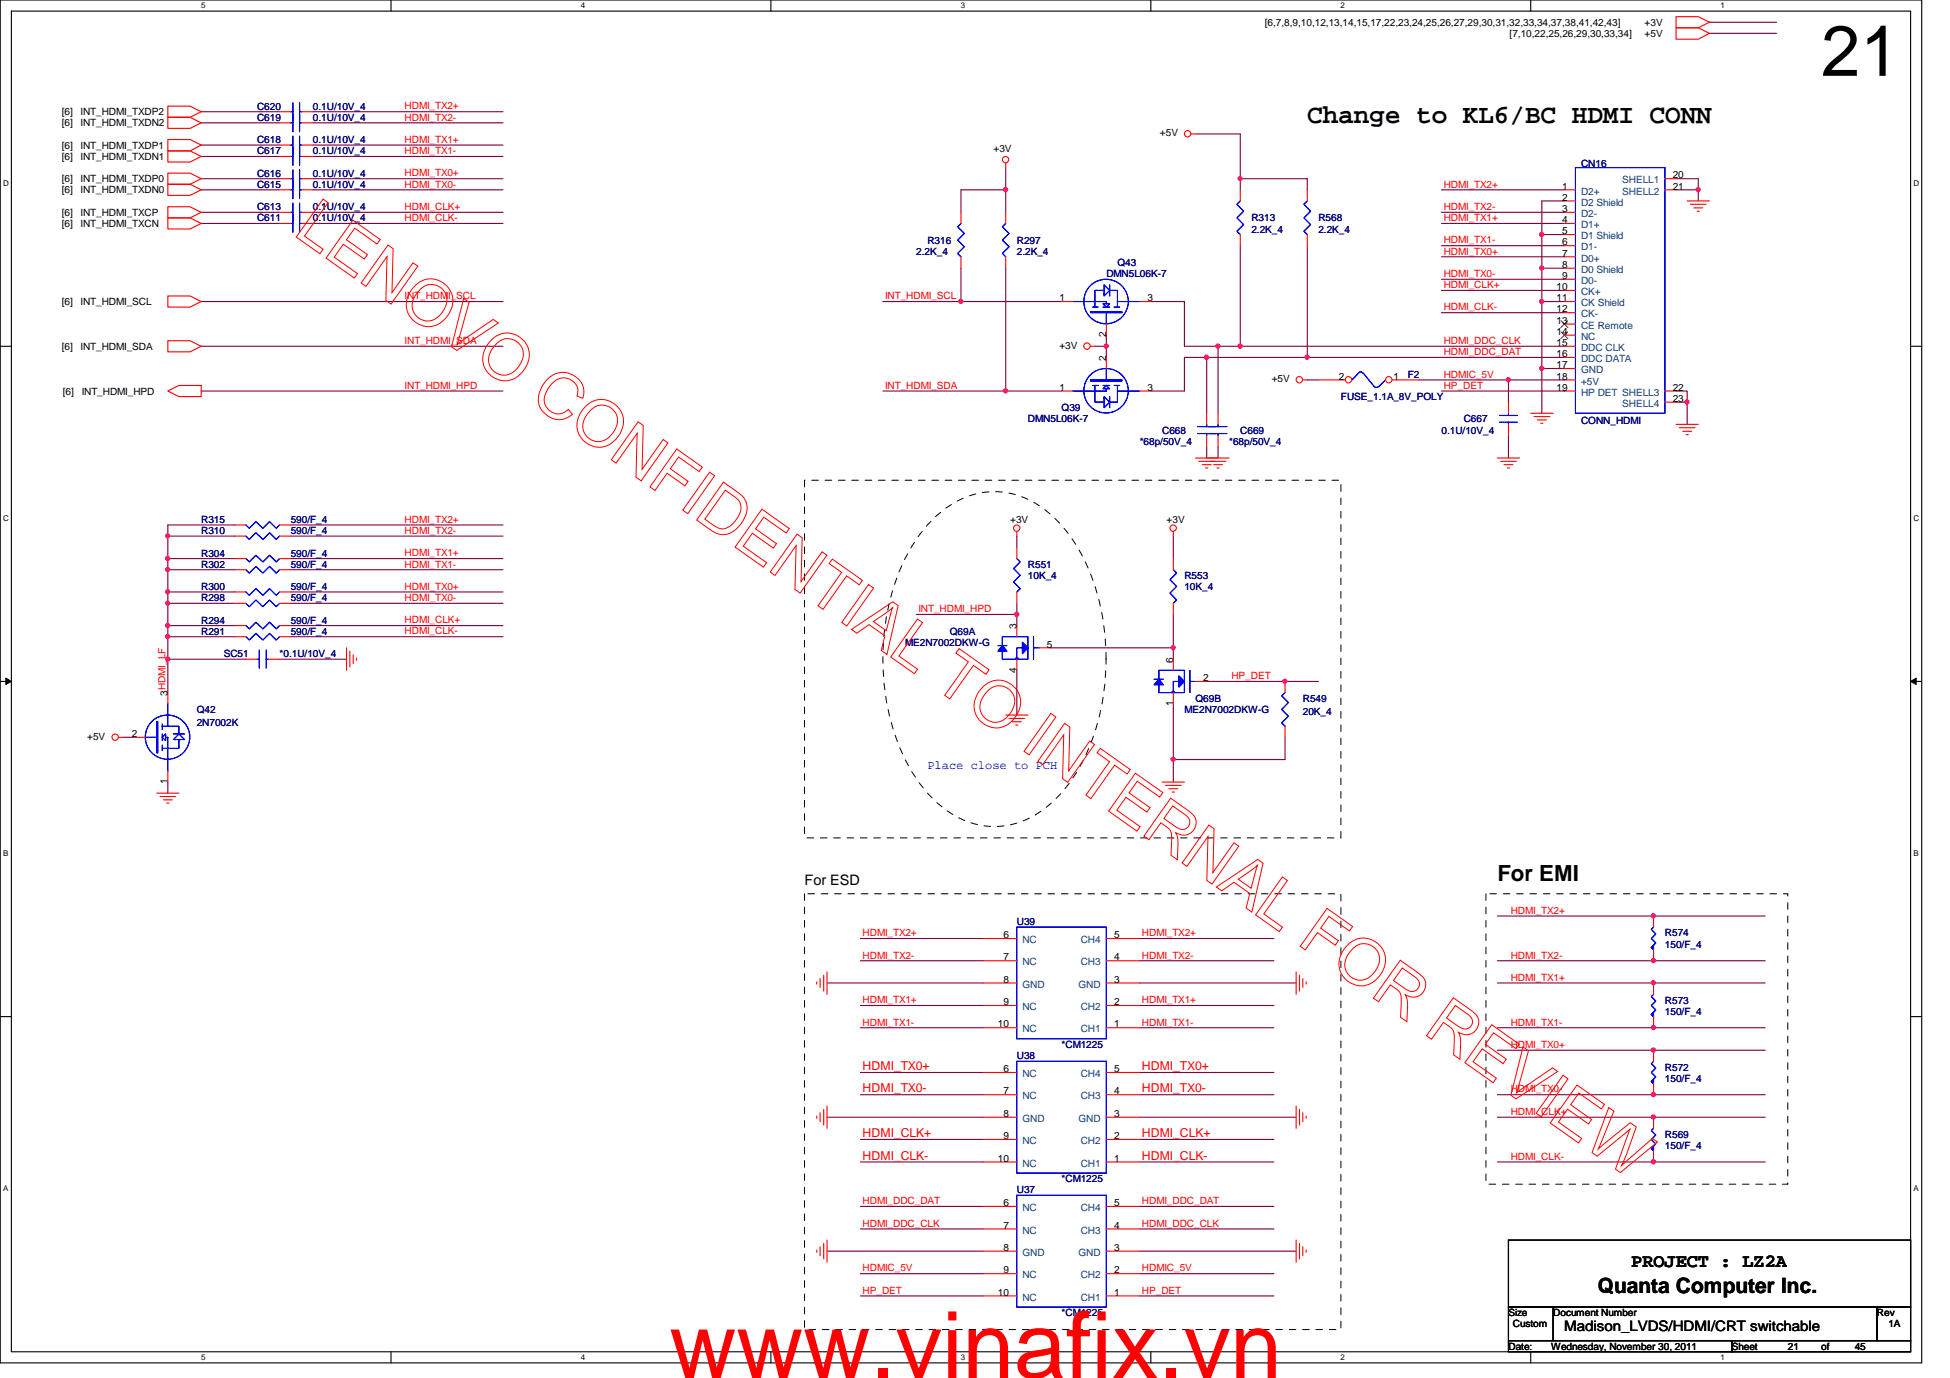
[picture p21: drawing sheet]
<svg xmlns="http://www.w3.org/2000/svg" width="297mm" height="210mm" viewBox="0 0 297 210" stroke-linecap="round" stroke-linejoin="round" font-family="sans-serif">
<defs><g id="words">
<text font-size="14.1" fill="#f00" x="102" y="209.9">www.vinafix.vn</text>
<text font-size="10.9" x="277.4" y="11.6">21</text>
<text font-size="4.1" x="199.1" y="18.8">Change to KL6/BC HDMI CONN</text>
<text font-size="3.4" x="228.1" y="134.2">For EMI</text>
<text font-size="3.2" x="243.4" y="197">Quanta Computer Inc.</text>
<text font-size="2.9" x="248.5" y="193">PROJECT : LZ2A</text>
<g font-size="2.2">
<text x="122.6" y="134.7">For ESD</text>
<text x="238.3" y="202.8">Madison_LVDS/HDMI/CRT switchable</text>
</g>
<text font-size="1.9" fill="#00f" x="141.3" y="117.2">Place close to PCH</text>
<g font-size="1.9" fill="#f00">
<text x="131.4" y="163">HDMI_TX0+</text>
<text x="131.4" y="166.4">HDMI_TX0-</text>
<text x="173.9" y="166.4">HDMI_TX0-</text>
<text x="173.9" y="163">HDMI_TX0+</text>
<text x="131.4" y="173.2">HDMI_CLK+</text>
<text x="173.9" y="173.2">HDMI_CLK+</text>
<text x="131.4" y="176.7">HDMI_CLK-</text>
<text x="173.9" y="176.7">HDMI_CLK-</text>
</g>
<g font-size="1.5">
<text x="192.7" y="3.9">[6,7,8,9,10,12,13,14,15,17,22,23,24,25,26,27,29,30,31,32,33,34,37,38,41,42,43]</text>
<text x="230" y="5.6">[7,10,22,25,26,29,30,33,34]</text>
<text x="250.5" y="3.9">+3V</text>
<text x="250.5" y="5.6">+5V</text>
<text x="9.4" y="17.6">[6]</text>
<text x="12.3" y="17.6">INT_HDMI_TXDP2</text>
<text x="9.4" y="19.3">[6]</text>
<text x="9.4" y="22.6">[6]</text>
<text x="12.3" y="19.3">INT_HDMI_TXDN2</text>
<text x="12.3" y="22.6">INT_HDMI_TXDP1</text>
<text x="151.3" y="23.2">+3V</text>
<text x="176.7" y="20.8">+5V</text>
<text x="9.4" y="24.4">[6]</text>
<text x="9.4" y="27.8">[6]</text>
<text x="9.4" y="29.5">[6]</text>
<text x="12.3" y="24.4">INT_HDMI_TXDN1</text>
<text x="12.3" y="27.8">INT_HDMI_TXDP0</text>
<text x="12.3" y="29.5">INT_HDMI_TXDN0</text>
<text x="238" y="28.9">1</text>
<text x="254.8" y="27.2">20</text>
<text x="254.8" y="28.9">21</text>
<text x="9.4" y="32.9">[6]</text>
<text x="9.4" y="34.6">[6]</text>
<text x="12.3" y="32.9">INT_HDMI_TXCP</text>
<text x="12.3" y="34.6">INT_HDMI_TXCN</text>
<text x="238" y="32.3">3</text>
<text x="238" y="35.7">5</text>
<text x="238" y="30.6">2</text>
<text x="238" y="34">4</text>
<text x="238" y="39.1">7</text>
<text x="238" y="37.4">6</text>
<text x="238" y="40.8">8</text>
<text x="9.4" y="46.5">[6]</text>
<text x="12.3" y="46.5">INT_HDMI_SCL</text>
<text x="161.4" y="45.9">1</text>
<text x="174.8" y="45.9">3</text>
<text x="237.1" y="45.9">11</text>
<text x="237.1" y="44.2">10</text>
<text x="237.1" y="47.6">12</text>
<text x="238" y="42.5">9</text>
<text x="9.4" y="53.3">[6]</text>
<text x="12.3" y="53.3">INT_HDMI_SDA</text>
<text x="161.4" y="53.1">+3V</text>
<text x="168.5" y="51.4" transform="rotate(-90 168.5 51.4)">2</text>
<text x="237.1" y="49.3">13</text>
<text x="237.1" y="52.7">15</text>
<text x="237.1" y="51">14</text>
<text x="161.4" y="59.5">1</text>
<text x="168.5" y="54.9" transform="rotate(-90 168.5 54.9)">2</text>
<text x="174.8" y="59.5">3</text>
<text x="193.7" y="58.2">+5V</text>
<text x="203.9" y="57.8">2</text>
<text x="212.3" y="57.8">1</text>
<text x="237.1" y="56.1">17</text>
<text x="237.1" y="59.5">19</text>
<text x="237.1" y="54.4">16</text>
<text x="237.1" y="57.8">18</text>
<text x="254.8" y="59.5">22</text>
<text x="9.6" y="60.1">[6]</text>
<text x="12.4" y="60.1">INT_HDMI_HPD</text>
<text x="254.8" y="61.2">23</text>
<text x="153.9" y="79.7">+3V</text>
<text x="177.7" y="79.7">+3V</text>
<text x="154.9" y="95.8" transform="rotate(-90 154.9 95.8)">3</text>
<text x="159.5" y="98.6">5</text>
<text x="178.7" y="100.9" transform="rotate(-90 178.7 100.9)">6</text>
<text x="25.5" y="106" transform="rotate(-90 25.5 106)">3HDMI_LF</text>
<text x="154.9" y="102.4" transform="rotate(-90 154.9 102.4)">4</text>
<text x="178.7" y="107.5" transform="rotate(-90 178.7 107.5)">1</text>
<text x="183.3" y="103.8">2</text>
<text x="13.3" y="112.7">+5V</text>
<text x="20.1" y="112.3">2</text>
<text x="25.5" y="119.5" transform="rotate(-90 25.5 119.5)">1</text>
<text x="152.9" y="142.9">6</text>
<text x="169.7" y="142.9">5</text>
<text x="152.9" y="146.3">7</text>
<text x="152.9" y="149.7">8</text>
<text x="169.7" y="146.3">4</text>
<text x="169.7" y="149.7">3</text>
<text x="152.9" y="153.1">9</text>
<text x="169.7" y="153.1">2</text>
<text x="152" y="156.5">10</text>
<text x="169.7" y="156.5">1</text>
<text x="152.9" y="163.3">6</text>
<text x="152.9" y="166.7">7</text>
<text x="169.7" y="163.3">5</text>
<text x="169.7" y="166.7">4</text>
<text x="152.9" y="170.1">8</text>
<text x="152.9" y="173.5">9</text>
<text x="169.7" y="173.5">2</text>
<text x="169.7" y="170.1">3</text>
<text x="152" y="177">10</text>
<text x="169.7" y="177">1</text>
<text x="152.9" y="183.7">6</text>
<text x="169.7" y="183.7">5</text>
<text x="152.9" y="187.2">7</text>
<text x="152.9" y="190.5">8</text>
<text x="169.7" y="187.2">4</text>
<text x="169.7" y="190.5">3</text>
<text x="152" y="197.4">10</text>
<text x="152.9" y="194">9</text>
<text x="169.7" y="197.4">1</text>
<text x="169.7" y="194">2</text>
<text x="229.8" y="200.5">Size</text>
<text x="230.5" y="202.2">Custom</text>
<text x="236.6" y="200.5">Document Number</text>
<text x="285.9" y="200.5">Rev</text>
<text x="287.7" y="202.2">1A</text>
<text x="229.8" y="205.6">Date:</text>
<text x="236.3" y="205.6">Wednesday, November 30, 2011</text>
<text x="263.8" y="205.6">Sheet</text>
<text x="272.3" y="205.6">21</text>
<text x="277.4" y="205.6">of</text>
<text x="282.5" y="205.6">45</text>
</g>
<g font-size="1.5" fill="#000080">
<text x="39.2" y="16.7">C620</text>
<text x="47.7" y="16.7">0.1U/10V_4</text>
<text x="39.2" y="21.8">C618</text>
<text x="39.2" y="18.4">C619</text>
<text x="39.2" y="23.5">C617</text>
<text x="47.7" y="21.8">0.1U/10V_4</text>
<text x="47.7" y="18.4">0.1U/10V_4</text>
<text x="47.7" y="23.5">0.1U/10V_4</text>
<text x="39.2" y="26.9">C616</text>
<text x="39.2" y="28.6">C615</text>
<text x="47.7" y="26.9">0.1U/10V_4</text>
<text x="47.7" y="28.6">0.1U/10V_4</text>
<text x="240.8" y="25.4">CN16</text>
<text x="39.2" y="33.7">C611</text>
<text x="39.2" y="32">C613</text>
<text x="47.7" y="33.7">0.1U/10V_4</text>
<text x="47.7" y="32">0.1U/10V_4</text>
<text x="190.6" y="33.7">R313</text>
<text x="190.6" y="35.4">2.2K_4</text>
<text x="200.8" y="33.7">R568</text>
<text x="200.8" y="35.4">2.2K_4</text>
<text x="139.6" y="38.8">2.2K_4</text>
<text x="141.3" y="37.1">R316</text>
<text x="154.9" y="37.1">R297</text>
<text x="154.9" y="38.8">2.2K_4</text>
<text x="170.2" y="40.5">Q43</text>
<text x="168.5" y="42.2">DMN5L06K-7</text>
<text x="214.5" y="57.5">F2</text>
<text x="156.6" y="64.3">DMN5L06K-7</text>
<text x="161.7" y="62.7">Q39</text>
<text x="204.3" y="61">FUSE_1.1A_8V_POLY</text>
<text x="223" y="64.3">C667</text>
<text x="240.8" y="64.5">CONN_HDMI</text>
<text x="173.6" y="67.8">*68p/50V_4</text>
<text x="177" y="66">C668</text>
<text x="187.2" y="67.8">*68p/50V_4</text>
<text x="188.9" y="66">C669</text>
<text x="219.6" y="66">0.1U/10V_4</text>
<text x="30.6" y="79.7">R315</text>
<text x="30.6" y="81.4">R310</text>
<text x="44.3" y="79.7">590/F_4</text>
<text x="44.3" y="81.4">590/F_4</text>
<text x="30.6" y="86.5">R302</text>
<text x="30.6" y="89.9">R300</text>
<text x="30.6" y="84.8">R304</text>
<text x="44.3" y="86.5">590/F_4</text>
<text x="44.3" y="89.9">590/F_4</text>
<text x="44.3" y="84.8">590/F_4</text>
<text x="156.6" y="86.5">R551</text>
<text x="156.6" y="88.2">10K_4</text>
<text x="180.4" y="88.2">R553</text>
<text x="180.4" y="89.9">10K_4</text>
<text x="30.6" y="95">R294</text>
<text x="30.6" y="91.6">R298</text>
<text x="44.3" y="95">590/F_4</text>
<text x="44.3" y="91.6">590/F_4</text>
<text x="30.6" y="96.7">R291</text>
<text x="34.1" y="100.1">SC51</text>
<text x="42.6" y="100.1">*0.1U/10V_4</text>
<text x="44.3" y="96.7">590/F_4</text>
<text x="137.9" y="98.4">ME2N7002DKW-G</text>
<text x="144.7" y="96.7">Q69A</text>
<text x="182.1" y="106.9">Q69B</text>
<text x="198.5" y="106.9">R549</text>
<text x="30" y="108.6">Q42</text>
<text x="30" y="110.7">2N7002K</text>
<text x="180.4" y="108.6">ME2N7002DKW-G</text>
<text x="198.5" y="108.9">20K_4</text>
<text x="154.9" y="140.9">U39</text>
<text x="253.6" y="142.6">R574</text>
<text x="253.6" y="144.4">150/F_4</text>
<text x="253.6" y="152.9">R573</text>
<text x="253.6" y="154.6">150/F_4</text>
<text x="154.9" y="161.4">U38</text>
<text x="161.7" y="159.6">*CM1225</text>
<text x="253.6" y="163.1">R572</text>
<text x="253.6" y="164.8">150/F_4</text>
<text x="253.6" y="173.3">R569</text>
<text x="253.6" y="175">150/F_4</text>
<text x="154.9" y="181.8">U37</text>
<text x="161.7" y="180.1">*CM1225</text>
<text x="161.7" y="200.5">*CM1225</text>
</g>
<g font-size="1.5" fill="#f00">
<text x="61.6" y="16.7">HDMI_TX2+</text>
<text x="61.6" y="18.4">HDMI_TX2-</text>
<text x="61.6" y="21.8">HDMI_TX1+</text>
<text x="61.6" y="23.5">HDMI_TX1-</text>
<text x="61.6" y="26.9">HDMI_TX0+</text>
<text x="61.6" y="28.6">HDMI_TX0-</text>
<text x="219.9" y="28.6">HDMI_TX2+</text>
<text x="61.6" y="32">HDMI_CLK+</text>
<text x="61.6" y="33.7">HDMI_CLK-</text>
<text x="219.9" y="32">HDMI_TX2-</text>
<text x="219.9" y="33.7">HDMI_TX1+</text>
<text x="219.9" y="37.1">HDMI_TX1-</text>
<text x="219.9" y="38.8">HDMI_TX0+</text>
<text x="61.6" y="45.6">INT_HDMI_SCL</text>
<text x="134.8" y="45.6">INT_HDMI_SCL</text>
<text x="219.9" y="42.2">HDMI_TX0-</text>
<text x="219.9" y="43.9">HDMI_CLK+</text>
<text x="219.9" y="47.3">HDMI_CLK-</text>
<text x="61.6" y="52.4">INT_HDMI_SDA</text>
<text x="219.9" y="52.4">HDMI_DDC_CLK</text>
<text x="61.6" y="59.2">INT_HDMI_HPD</text>
<text x="134.8" y="59.2">INT_HDMI_SDA</text>
<text x="219.9" y="54.1">HDMI_DDC_DAT</text>
<text x="219.9" y="59.2">HP_DET</text>
<text x="219.9" y="57.5">HDMIC_5V</text>
<text x="61.6" y="81.3">HDMI_TX2-</text>
<text x="61.6" y="79.6">HDMI_TX2+</text>
<text x="61.6" y="89.8">HDMI_TX0+</text>
<text x="61.6" y="86.4">HDMI_TX1-</text>
<text x="61.6" y="84.8">HDMI_TX1+</text>
<text x="61.6" y="91.6">HDMI_TX0-</text>
<text x="61.6" y="95">HDMI_CLK+</text>
<text x="139.9" y="93.3">INT_HDMI_HPD</text>
<text x="61.6" y="96.6">HDMI_CLK-</text>
<text x="187.6" y="103.5">HP_DET</text>
<text x="131.4" y="142.6">HDMI_TX2+</text>
<text x="173.9" y="142.6">HDMI_TX2+</text>
<text x="230.1" y="139.2">HDMI_TX2+</text>
<text x="131.4" y="146">HDMI_TX2-</text>
<text x="173.9" y="146">HDMI_TX2-</text>
<text x="230.1" y="149.4">HDMI_TX1+</text>
<text x="230.1" y="146">HDMI_TX2-</text>
<text x="131.4" y="152.8">HDMI_TX1+</text>
<text x="173.9" y="152.8">HDMI_TX1+</text>
<text x="131.4" y="156.2">HDMI_TX1-</text>
<text x="173.9" y="156.2">HDMI_TX1-</text>
<text x="230.1" y="156.2">HDMI_TX1-</text>
<text x="230.1" y="159.6">HDMI_TX0+</text>
<text x="230.1" y="166.4">HDMI_TX0-</text>
<text x="230.1" y="169.8">HDMI_CLK+</text>
<text x="230.1" y="176.7">HDMI_CLK-</text>
<text x="131.4" y="183.4">HDMI_DDC_DAT</text>
<text x="173.9" y="183.4">HDMI_DDC_DAT</text>
<text x="131.4" y="186.9">HDMI_DDC_CLK</text>
<text x="173.9" y="186.9">HDMI_DDC_CLK</text>
<text x="131.4" y="197.1">HP_DET</text>
<text x="131.4" y="193.7">HDMIC_5V</text>
<text x="173.9" y="193.7">HDMIC_5V</text>
<text x="173.9" y="197.1">HP_DET</text>
</g>
<g font-size="1.5" fill="#004080">
<text x="240.8" y="29.6">D2+</text>
<text x="247.1" y="27.9">SHELL1</text>
<text x="247.1" y="29.6">SHELL2</text>
<text x="240.8" y="33.1">D2-</text>
<text x="240.8" y="31.3">D2 Shield</text>
<text x="240.8" y="34.8">D1+</text>
<text x="240.8" y="36.4">D1 Shield</text>
<text x="240.8" y="39.8">D0+</text>
<text x="240.8" y="38.1">D1-</text>
<text x="240.8" y="41.6">D0 Shield</text>
<text x="240.8" y="43.3">D0-</text>
<text x="240.8" y="46.7">CK Shield</text>
<text x="240.8" y="45">CK+</text>
<text x="240.8" y="50.1">CE Remote</text>
<text x="240.8" y="53.5">DDC CLK</text>
<text x="240.8" y="48.3">CK-</text>
<text x="240.8" y="51.8">NC</text>
<text x="240.8" y="56.9">GND</text>
<text x="240.8" y="55.2">DDC DATA</text>
<text x="240.8" y="58.6">+5V</text>
<text x="240.8" y="60.3">HP DET SHELL3</text>
<text x="247.1" y="62">SHELL4</text>
<text x="155.7" y="143.7">NC</text>
<text x="164.6" y="143.7">CH4</text>
<text x="155.7" y="147.1">NC</text>
<text x="164.6" y="147.1">CH3</text>
<text x="155.7" y="150.5">GND</text>
<text x="155.7" y="153.9">NC</text>
<text x="164.3" y="150.5">GND</text>
<text x="164.6" y="153.9">CH2</text>
<text x="155.7" y="157.3">NC</text>
<text x="164.6" y="157.3">CH1</text>
<text x="155.7" y="164.1">NC</text>
<text x="155.7" y="167.5">NC</text>
<text x="164.6" y="164.1">CH4</text>
<text x="164.6" y="167.5">CH3</text>
<text x="155.7" y="170.9">GND</text>
<text x="164.3" y="170.9">GND</text>
<text x="155.7" y="174.3">NC</text>
<text x="155.7" y="177.7">NC</text>
<text x="164.6" y="177.7">CH1</text>
<text x="164.6" y="174.3">CH2</text>
<text x="155.7" y="184.5">NC</text>
<text x="164.6" y="184.5">CH4</text>
<text x="155.7" y="187.9">NC</text>
<text x="155.7" y="191.3">GND</text>
<text x="164.3" y="191.3">GND</text>
<text x="164.6" y="187.9">CH3</text>
<text x="155.7" y="194.7">NC</text>
<text x="164.6" y="194.7">CH2</text>
<text x="155.7" y="198.1">NC</text>
<text x="164.6" y="198.1">CH1</text>
</g>
<g font-size="1.2">
<text x="30.6" y="1.3">5</text>
<text x="88.5" y="1.3">4</text>
<text x="146.3" y="1.3">3</text>
<text x="204.2" y="1.3">2</text>
<text x="262.1" y="1.3">1</text>
<text x=".5" y="28.3">D</text>
<text x="291.5" y="28.3">D</text>
<text x=".5" y="79.4">C</text>
<text x="291.5" y="79.4">C</text>
<text x=".5" y="130.4">B</text>
<text x="291.5" y="130.4">B</text>
<text x=".5" y="181.5">A</text>
<text x="291.5" y="181.5">A</text>
<text x="30.6" y="207.2">5</text>
<text x="88.5" y="207.2">4</text>
<text x="146.3" y="207.2">3</text>
<text x="204.2" y="207.2">2</text>
<text x="262.1" y="207.2">1</text>
</g>
</g></defs>
<path d="M0 0h292.7v207.6h-292.7zM1.7 1.7h289.3v204.2h-289.3z" fill="none" stroke="#000" stroke-width=".17"/>
<g fill="#fff">
<path d="M30.6 .2h.7v1.3h-.7z"/>
<path d="M30.6 206.1h.7v1.3h-.7z"/>
</g>
<path d="M59.6 0v1.7M59.6 205.9v1.7" fill="none" stroke="#000" stroke-width=".17"/>
<g fill="#fff">
<path d="M88.5 .2h.6v1.3h-.6z"/>
<path d="M88.5 206.1h.6v1.3h-.6z"/>
</g>
<path d="M117.4 0v1.7M117.4 205.9v1.7" fill="none" stroke="#000" stroke-width=".17"/>
<g fill="#fff">
<path d="M146.3 .2h.7v1.3h-.7z"/>
<path d="M146.3 206.1h.7v1.3h-.7z"/>
</g>
<path d="M175.3 0v1.7M175.3 205.9v1.7" fill="none" stroke="#000" stroke-width=".17"/>
<g fill="#fff">
<path d="M204.2 .2h.6v1.3h-.6z"/>
<path d="M204.2 206.1h.6v1.3h-.6z"/>
</g>
<path d="M233.2 0v1.7M233.2 205.9v1.7" fill="none" stroke="#000" stroke-width=".17"/>
<g fill="#fff">
<path d="M262.1 .2h.6v1.3h-.6z"/>
<path d="M262.1 206.1h.6v1.3h-.6z"/>
<path d="M.5 27.2h.8v1.4h-.8z"/>
<path d="M291.5 27.2h.8v1.4h-.8z"/>
<path d="M.5 78.3h.8v1.3h-.8z"/>
<path d="M291.5 78.3h.8v1.3h-.8z"/>
</g>
<path d="M0 52.7h1.7M291 52.7h1.7" fill="none" stroke="#000" stroke-width=".17"/>
<g fill="#fff">
<path d="M.5 129.3h.7v1.4h-.7z"/>
<path d="M291.5 129.3h.7v1.4h-.7z"/>
</g>
<path d="M0 103.8h1.7M291 103.8h1.7" fill="none" stroke="#000" stroke-width=".17"/>
<path d="M.9 103.3l.8 .5-.8 .5zM291 103.8l.9-.5v1z" fill="#000"/>
<path d="M.9 103.3l.8 .5-.8 .5zM291 103.8l.9-.5v1z" fill="none" stroke="#000" stroke-width=".15"/>
<g fill="#fff">
<path d="M.5 180.4h.7v1.3h-.7z"/>
<path d="M291.5 180.4h.7v1.3h-.7z"/>
</g>
<path d="M0 154.9h1.7M291 154.9h1.7" fill="none" stroke="#000" stroke-width=".17"/>
<path d="M234.9 56.1v6.8" fill="none" stroke="#800040" stroke-width=".17"/>
<circle cx="234.8" cy="56.1" r=".32" fill="#f0f"/>
<circle cx="234.8" cy="56.1" r=".32" fill="none" stroke="#f0f" stroke-width=".17"/>
<path d="M234.9 35.7v5.2" fill="none" stroke="#800040" stroke-width=".17"/>
<circle cx="234.8" cy="35.7" r=".32" fill="#f0f"/>
<circle cx="234.8" cy="35.7" r=".32" fill="none" stroke="#f0f" stroke-width=".17"/>
<path d="M234.9 30.6v5.1h3.4M238.3 40.9h-3.4v5h3.4" fill="none" stroke="#800040" stroke-width=".17"/>
<circle cx="234.8" cy="40.8" r=".32" fill="#f0f"/>
<circle cx="234.8" cy="40.8" r=".32" fill="none" stroke="#f0f" stroke-width=".17"/>
<path d="M234.9 30.6h3.4M234.9 45.9v10.2h3.4" fill="none" stroke="#800040" stroke-width=".17"/>
<circle cx="234.8" cy="45.9" r=".32" fill="#f0f"/>
<circle cx="234.8" cy="45.9" r=".32" fill="none" stroke="#f0f" stroke-width=".17"/>
<path d="M188.9 37.4v15.3h49.4M219.6 28.9h18.7M219.6 32.3h18.7M219.6 34h18.7M219.6 37.4h18.7M219.6 39.1h18.7M199.1 54.4h39.2M219.6 42.5h18.7M219.6 59.6h18.7M219.6 44.2h18.7M219.6 47.6h18.7" fill="none" stroke="#800040" stroke-width=".17"/>
<circle cx="188.9" cy="52.7" r=".32" fill="#f0f"/>
<circle cx="188.9" cy="52.7" r=".32" fill="none" stroke="#f0f" stroke-width=".17"/>
<path d="M199.1 37.4v17" fill="none" stroke="#800040" stroke-width=".17"/>
<circle cx="199.1" cy="54.4" r=".32" fill="#f0f"/>
<circle cx="199.1" cy="54.4" r=".32" fill="none" stroke="#f0f" stroke-width=".17"/>
<path d="M188.9 27.2h10.2M183.8 54.4h15.3M185.5 52.7h3.4" fill="none" stroke="#800040" stroke-width=".17"/>
<circle cx="188.9" cy="27.2" r=".32" fill="#f0f"/>
<circle cx="188.9" cy="27.2" r=".32" fill="none" stroke="#f0f" stroke-width=".17"/>
<path d="M153.2 25.5v3.4h-6.8v3.4M134.5 45.9h11.9M168.5 52.7v1.7M175.3 45.9h5.1v6.8M180.4 54.4v5.2h-5.1" fill="none" stroke="#800040" stroke-width=".17"/>
<circle cx="153.2" cy="28.9" r=".32" fill="#f0f"/>
<circle cx="153.2" cy="28.9" r=".32" fill="none" stroke="#f0f" stroke-width=".17"/>
<path d="M153.2 28.9v3.4M153.2 40.9v18.7" fill="none" stroke="#800040" stroke-width=".17"/>
<circle cx="153.2" cy="59.5" r=".32" fill="#f0f"/>
<circle cx="153.2" cy="59.5" r=".32" fill="none" stroke="#f0f" stroke-width=".17"/>
<path d="M146.4 40.9v5" fill="none" stroke="#800040" stroke-width=".17"/>
<circle cx="146.4" cy="45.9" r=".32" fill="#f0f"/>
<circle cx="146.4" cy="45.9" r=".32" fill="none" stroke="#f0f" stroke-width=".17"/>
<path d="M134.5 59.6h27.2M146.4 45.9h15.3M166.8 52.7h1.7" fill="none" stroke="#800040" stroke-width=".17"/>
<circle cx="168.5" cy="52.7" r=".32" fill="#f0f"/>
<circle cx="168.5" cy="52.7" r=".32" fill="none" stroke="#f0f" stroke-width=".17"/>
<path d="M168.5 51.1v1.6M251.9 160h17" fill="none" stroke="#800040" stroke-width=".17"/>
<circle cx="251.9" cy="160" r=".32" fill="#f0f"/>
<circle cx="251.9" cy="160" r=".32" fill="none" stroke="#f0f" stroke-width=".17"/>
<path d="M251.9 149.7h17" fill="none" stroke="#800040" stroke-width=".17"/>
<circle cx="251.9" cy="149.7" r=".32" fill="#f0f"/>
<circle cx="251.9" cy="149.7" r=".32" fill="none" stroke="#f0f" stroke-width=".17"/>
<path d="M251.9 139.5h17" fill="none" stroke="#800040" stroke-width=".17"/>
<circle cx="251.9" cy="139.5" r=".32" fill="#f0f"/>
<circle cx="251.9" cy="139.5" r=".32" fill="none" stroke="#f0f" stroke-width=".17"/>
<path d="M251.9 177h17" fill="none" stroke="#800040" stroke-width=".17"/>
<circle cx="251.9" cy="177" r=".32" fill="#f0f"/>
<circle cx="251.9" cy="177" r=".32" fill="none" stroke="#f0f" stroke-width=".17"/>
<path d="M251.9 170.2h17" fill="none" stroke="#800040" stroke-width=".17"/>
<circle cx="251.9" cy="170.2" r=".32" fill="#f0f"/>
<circle cx="251.9" cy="170.2" r=".32" fill="none" stroke="#f0f" stroke-width=".17"/>
<path d="M251.9 156.5h17" fill="none" stroke="#800040" stroke-width=".17"/>
<circle cx="251.9" cy="156.5" r=".32" fill="#f0f"/>
<circle cx="251.9" cy="156.5" r=".32" fill="none" stroke="#f0f" stroke-width=".17"/>
<path d="M251.9 166.8h17" fill="none" stroke="#800040" stroke-width=".17"/>
<circle cx="251.9" cy="166.7" r=".32" fill="#f0f"/>
<circle cx="251.9" cy="166.7" r=".32" fill="none" stroke="#f0f" stroke-width=".17"/>
<path d="M251.9 146.3h17" fill="none" stroke="#800040" stroke-width=".17"/>
<circle cx="251.9" cy="146.3" r=".32" fill="#f0f"/>
<circle cx="251.9" cy="146.3" r=".32" fill="none" stroke="#f0f" stroke-width=".17"/>
<g fill="none" stroke="#800040" stroke-width=".17">
<path d="M154.9 93.6v1.7M160 98.7h18.7M178.7 81.7v3.4M154.9 102.1v6.8M178.7 115.7v3.4M183.8 103.8h11.9M195.7 112.3v3.4M228.1 139.5h23.8M228.1 156.5h23.8M228.1 149.7h23.8M228.1 146.3h23.8M228.1 160h23.8"/>
<path d="M228.1 177h23.8M228.1 170.2h23.8M228.1 166.8h23.8"/>
</g>
<circle cx="178.7" cy="115.7" r=".32" fill="#f0f"/>
<circle cx="178.7" cy="115.7" r=".32" fill="none" stroke="#f0f" stroke-width=".17"/>
<path d="M178.7 93.6v5.1" fill="none" stroke="#800040" stroke-width=".17"/>
<circle cx="178.7" cy="98.7" r=".32" fill="#f0f"/>
<circle cx="178.7" cy="98.7" r=".32" fill="none" stroke="#f0f" stroke-width=".17"/>
<path d="M195.7 103.8h5.1" fill="none" stroke="#800040" stroke-width=".17"/>
<circle cx="195.7" cy="103.8" r=".32" fill="#f0f"/>
<circle cx="195.7" cy="103.8" r=".32" fill="none" stroke="#f0f" stroke-width=".17"/>
<path d="M139.6 93.6h15.3" fill="none" stroke="#800040" stroke-width=".17"/>
<circle cx="154.9" cy="93.6" r=".32" fill="#f0f"/>
<circle cx="154.9" cy="93.6" r=".32" fill="none" stroke="#f0f" stroke-width=".17"/>
<g fill="none" stroke="#800040" stroke-width=".17">
<path d="M30.6 18.7h12M30.6 17h12M47.7 17h28.9M47.7 18.7h28.9M30.6 22.1h12M30.6 23.8h12M30.6 27.2h12M30.6 28.9h12M30.6 34h12M30.6 32.3h12M47.7 32.3h28.9M47.7 34h28.9"/>
<path d="M47.7 27.2h28.9M47.7 28.9h28.9M47.7 22.1h28.9M47.7 23.8h28.9M30.6 59.6h46M30.6 52.7h46M30.6 45.9h46M44.3 80h32.3M25.6 86.8h10.2M44.3 81.7h32.3M44.3 91.9h32.3M44.3 90.2h32.3"/>
<path d="M44.3 86.8h32.3M44.3 85.1h32.3M154.9 91.9v1.7M178.7 98.7v1.7M178.7 107.2v8.5h17"/>
</g>
<circle cx="25.5" cy="86.8" r=".32" fill="#f0f"/>
<circle cx="25.5" cy="86.8" r=".32" fill="none" stroke="#f0f" stroke-width=".17"/>
<path d="M25.6 85.1v1.7M25.6 95.3h10.2" fill="none" stroke="#800040" stroke-width=".17"/>
<circle cx="25.5" cy="95.3" r=".32" fill="#f0f"/>
<circle cx="25.5" cy="95.3" r=".32" fill="none" stroke="#f0f" stroke-width=".17"/>
<path d="M25.6 97h10.2" fill="none" stroke="#800040" stroke-width=".17"/>
<circle cx="25.5" cy="97" r=".32" fill="#f0f"/>
<circle cx="25.5" cy="97" r=".32" fill="none" stroke="#f0f" stroke-width=".17"/>
<path d="M25.6 80h10.2M25.6 91.9v5.1M25.6 90.2h10.2" fill="none" stroke="#800040" stroke-width=".17"/>
<circle cx="25.5" cy="90.1" r=".32" fill="#f0f"/>
<circle cx="25.5" cy="90.1" r=".32" fill="none" stroke="#f0f" stroke-width=".17"/>
<path d="M25.6 86.8v3.4M25.6 81.7h10.2" fill="none" stroke="#800040" stroke-width=".17"/>
<circle cx="25.5" cy="81.6" r=".32" fill="#f0f"/>
<circle cx="25.5" cy="81.6" r=".32" fill="none" stroke="#f0f" stroke-width=".17"/>
<path d="M25.6 80v1.7M25.6 91.9h10.2M25.6 119.1v1.7" fill="none" stroke="#800040" stroke-width=".17"/>
<circle cx="25.5" cy="91.9" r=".32" fill="#f0f"/>
<circle cx="25.5" cy="91.9" r=".32" fill="none" stroke="#f0f" stroke-width=".17"/>
<path d="M25.6 90.2v1.7M25.6 85.1h10.2" fill="none" stroke="#800040" stroke-width=".17"/>
<circle cx="25.5" cy="85.1" r=".32" fill="#f0f"/>
<circle cx="25.5" cy="85.1" r=".32" fill="none" stroke="#f0f" stroke-width=".17"/>
<path d="M182.1 20.4h6.8M229.8 57.9h8.5M25.6 81.7v3.4M44.3 97h32.3M44.3 95.3h32.3M18.8 112.3h1.6M25.6 100.4v5.1" fill="none" stroke="#800040" stroke-width=".17"/>
<circle cx="229.8" cy="57.8" r=".32" fill="#f0f"/>
<circle cx="229.8" cy="57.8" r=".32" fill="none" stroke="#f0f" stroke-width=".17"/>
<g fill="none" stroke="#800040" stroke-width=".17">
<path d="M255.3 28.9h3.4v1.7M126 149.7h23.8M131.1 146.3h18.7M131.1 156.5h18.7M131.1 153.2h18.7M131.1 143h18.7M173.6 149.7h23.8M173.6 153.2h20.5M173.6 156.5h20.5M173.6 143h20.5M173.6 146.3h20.5M126 170.2h23.8"/>
<path d="M131.1 177h18.7M131.1 173.6h18.7M131.1 163.4h18.7M131.1 166.8h18.7M173.6 170.2h23.8M173.6 166.8h20.5M173.6 173.6h20.5M173.6 177h20.5M173.6 163.4h20.5M126 190.6h23.8M131.1 197.4h18.7M131.1 183.8h18.7"/>
<path d="M131.1 187.2h18.7M131.1 194h18.7M173.6 190.6h23.8M173.6 183.8h20.5M173.6 187.2h20.5M173.6 194h20.5M173.6 197.4h20.5"/>
</g>
<circle cx="258.7" cy="28.9" r=".32" fill="#f0f"/>
<circle cx="258.7" cy="28.9" r=".32" fill="none" stroke="#f0f" stroke-width=".17"/>
<path d="M255.3 59.6h1.7v1.7M255.3 61.3h1.7M257 61.3v3.3" fill="none" stroke="#800040" stroke-width=".17"/>
<circle cx="257" cy="61.2" r=".32" fill="#f0f"/>
<circle cx="257" cy="61.2" r=".32" fill="none" stroke="#f0f" stroke-width=".17"/>
<path d="M260.4 3.4h10.2M260.4 5.1h10.2M188.9 20.4v8.5M199.1 27.2v1.7M255.3 27.2h3.4v1.7M185.5 52.7v10.2M199.1 57.9h1.7M216.2 57.9h13.6v3.4M183.8 68.1v1.7M185.5 68.1v1.7M229.8 66.4v3.4" fill="none" stroke="#800040" stroke-width=".17"/>
<circle cx="185.5" cy="52.7" r=".32" fill="#f0f"/>
<circle cx="185.5" cy="52.7" r=".32" fill="none" stroke="#f0f" stroke-width=".17"/>
<path d="M180.4 52.7h5.1M183.8 54.4v8.5" fill="none" stroke="#800040" stroke-width=".17"/>
<circle cx="183.8" cy="54.4" r=".32" fill="#f0f"/>
<circle cx="183.8" cy="54.4" r=".32" fill="none" stroke="#f0f" stroke-width=".17"/>
<path d="M180.4 54.4h3.4M25.6 100.4h11.9" fill="none" stroke="#800040" stroke-width=".17"/>
<circle cx="25.5" cy="100.4" r=".32" fill="#f0f"/>
<circle cx="25.5" cy="100.4" r=".32" fill="none" stroke="#f0f" stroke-width=".17"/>
<path d="M25.6 97v3.4M154.9 81.7v1.7M42.6 100.4h10.2" fill="none" stroke="#800040" stroke-width=".17"/>
<g fill="none" stroke="#f00" stroke-width=".17">
<path d="M25.6 16.2h3.4l1.6 .8-1.6 .9h-3.4zM25.6 17.9h3.4l1.6 .8-1.6 .9h-3.4zM255.3 2.5h3.4l1.7 .9-1.7 .8h-3.4zM255.3 4.2h3.4l1.7 .9-1.7 .9h-3.4zM25.6 21.3h3.4l1.6 .8-1.6 .9h-3.4zM25.6 23h3.4l1.6 .8-1.6 .9h-3.4zM25.6 26.4h3.4l1.6 .8-1.6 .9h-3.4zM25.6 28.1h3.4l1.6 .8-1.6 .9h-3.4zM25.6 31.5h3.4l1.6 .8-1.6 .9h-3.4zM25.6 33.2h3.4l1.6 .8-1.6 .9h-3.4zM42.6 34h1.7M46 34h1.7"/>
<path d="M153.2 24.8v.7M181.4 20.4h.7M257 30.6h3.4M257.5 31.1h2.4M258 31.7h1.4M258.5 32.2h.4M25.6 45.1h3.4l1.6 .8-1.6 .9h-3.4zM25.6 51.9h3.4l1.6 .8-1.6 .9h-3.4zM25.6 59.6l1.7-.9h3.3v1.7h-3.3zM166.1 52.7h.7M198.5 57.9h.6M182.1 69.8h3.4"/>
<path d="M182.6 70.3h2.4M183.1 70.8h1.4M183.6 71.3h.4M183.8 69.8h3.4M184.3 70.3h2.4M184.9 70.8h1.3M185.4 71.3h.3M228.1 69.8h3.4M228.6 70.3h2.4M229.1 70.8h1.4M229.6 71.3h.4M233.2 62.9h3.4"/>
<path d="M233.7 63.5h2.4M234.2 64h1.3M234.7 64.5h.3M255.3 64.6h3.4M255.8 65.2h2.4M256.3 65.7h1.4M256.8 66.2h.4M52.8 98.7v3.4M53.3 99.2v2.4M53.8 99.7v1.4M154.9 81v.7M178.7 81v.7"/>
<path d="M18.1 112.3h.7M54.3 100.2v.4M153.2 108.9h3.4M153.7 109.4h2.4M154.2 109.9h1.4M154.7 110.4h.4M177 119.1h3.4M177.5 119.6h2.4M23.9 120.8h3.4M24.4 121.3h2.4M24.9 121.8h1.3M25.4 122.3h.3"/>
<path d="M178.1 120.1h1.3M178.6 120.6h.3M124.4 149.6v.3M124.9 149.1v1.3M125.5 148.5v2.5M126 148v3.5M197.4 148v3.5M197.9 148.5v2.5M198.5 149.1v1.3M199 149.6v.3M124.4 170v.3M124.9 169.5v1.4"/>
<path d="M125.5 169v2.4M126 168.5v3.4M197.4 168.5v3.4M197.9 169v2.4M198.5 169.5v1.4M199 170v.3M124.4 190.4v.4M124.9 189.9v1.4M125.5 189.4v2.4M126 188.9v3.4M197.4 188.9v3.4M197.9 189.4v2.4"/>
<path d="M198.5 189.9v1.4M199 190.4v.4"/>
<circle cx="153.2" cy="24.3" r=".49"/>
<circle cx="180.9" cy="20.4" r=".49"/>
<circle cx="165.6" cy="52.7" r=".49"/>
<circle cx="197.9" cy="57.8" r=".49"/>
<circle cx="154.9" cy="80.4" r=".49"/>
<circle cx="178.7" cy="80.4" r=".49"/>
<circle cx="17.5" cy="112.3" r=".49"/>
</g>
<path d="M229.8 188.9h61.2v10.2h-61.2zM229.8 199.1h6.8v5.1h-6.8zM236.6 199.1h49.3v5.1h-49.3zM285.9 199.1h5.1v5.1h-5.1zM229.8 204.2h34v1.7h-34zM263.8 204.2h27.2v1.7h-27.2z" fill="none" stroke="#000" stroke-width=".17"/>
<path d="M122.6 73.2h81.7v54.4h-81.7zM142.1 79.1a12.8 12.8 0 0 1 12.3-3.8 16.6 16.6 0 0 1 9.6 7.8 35.2 35.2 0 0 1 3.5 25.7 25.9 25.9 0 0 1-7.8 14 12.2 12.2 0 0 1-16.4 0 24.5 24.5 0 0 1-7.3-12 36.5 36.5 0 0 1 2.1-26.1 22.4 22.4 0 0 1 4-5.6zM122.6 136.1h81.7v66.4h-81.7zM226.4 136.1h45.9v44.3h-45.9z" fill="none" stroke="#000" stroke-width=".15" stroke-dasharray="1 1 1 1 1 1 1 1"/>
<path d="M44.3 34h.3M44.6 32.7v2.7M45.6 32.7v2.7M45.6 34h.4M251.9 161.7l-.4 .3 .7 .7-.7 .7 .7 .6-.7 .7 .4 .4" fill="none" stroke="#00f" stroke-width=".17"/>
<path d="M251.5 164.7l.4-.3v.7l-.4-.4 .4-.3z" fill-rule="evenodd" fill="#00f"/>
<path d="M251.5 164.7l.4-.3v.7l-.4-.4 .4-.3zM251.9 161.7l-.4 .3 .7 .7-.7 .7 .7 .6-.7 .7 .4 .4" fill="none" stroke="#00f" stroke-width=".17"/>
<path d="M251.5 164.7l.4-.3v.7l-.4-.4 .4-.3z" fill-rule="evenodd" fill="#00f"/>
<g fill="none" stroke="#00f" stroke-width=".17">
<path d="M44.3 17h.3M44.6 15.7v2.7M45.6 15.7v2.7M45.6 17h.4M44.3 22.1h.3M44.3 27.2h.3M44.6 20.7v2.8M44.6 25.9v2.7M45.6 20.7v2.8M45.6 25.9v2.7M45.6 22.1h.4M45.6 27.2h.4"/>
<path d="M146.4 34l-.5 .5 1 1.1-1 1 1 1-1 1 .5 .5M153.2 34l-.5 .5 1 1.1-1 1 1 1-1 1 .5 .5M188.9 30.6l-.5 .5 1 1.1-1 1 1 1-1 1 .5 .5M163.4 45.9h5.1v.4M166.1 47.5h4.8v.1h-4.8zM166.1 57.9h4.8v.1h-4.8zM166.5 46.8h.8M166.5 58.7h.8M166.8 58.7v2.6h1.4M168 46.8h.5M168 58.7h.5M168.2 44.2h-1.4v2.6"/>
<path d="M168.5 58.7l-.5 .5h.5M168.5 46.3h.5l-.5 .5M168.5 58.7l.5 .5h-.5M168.5 47.6v1.8M168.5 46.3h-.5l.5 .5M168.5 46.8h.5M168.5 59.2v.4h-5.1M168.5 56.1v1.8M168.5 58.7h.5M169 44.2h1.2v1.7M169 44.2l-.8-.8v1.5M169 44.2l-.8 .9v-.4"/>
<path d="M169 43.4v.8M169 44.2v.9M169.7 46.8h.5M169.7 58.7h.5M170.2 45.9h3.4M170.2 45.9v.9M170.2 46.8h.4M170.2 59.6h3.4M170.2 58.7v.9M170.2 59.6v1.7h-1.2M170.2 58.7h.4M168.2 60.6v1.5l.8-.8"/>
<path d="M168.2 60.7v-.3l.8 .9M169 61.3v.8M169 60.4v.9M182.5 66h2.7M182.5 65h2.7M183.8 66v.4M183.8 64.6v.4M184.1 65h2.8M184.1 66h2.8M185.5 66v.4M185.5 64.6v.4M37.5 95.3l.5 .5 1-1 1 1 1.1-1 1 1 .5-.5"/>
<path d="M37.5 86.8l.5 .5 1-1 1 1 1.1-1 1 1 .5-.5M37.5 90.2l.5 .5 1-1 1 1 1.1-1 1 1 .5-.5M37.5 91.9l.5 .5 1-1 1 1 1.1-1 1 1 .5-.5M37.5 85.1l.5 .5 1-1 1 1 1.1-1 1 1 .5-.5M39.5 99v2.8M40.6 99v2.8M154.9 85.1l.5 .5-1 1 1 1-1 1 1 1.1-.5 .5M178.7 86.8l.5 .5-1 1 1 1-1 1 1 1.1-.5 .5M39.2 100.4h.3M40.6 100.4h.3M195.7 105.5l-.5 .5 1.1 1-1.1 1.1 1.1 1-1.1 1 .5 .5M154.9 161.7h13.6v17h-13.6z"/>
<path d="M251.5 164.7l.4-.3v.7l-.4-.4 .4-.3z"/>
<circle cx="168.5" cy="59.5" r="3.4"/>
<circle cx="168.5" cy="45.9" r="3.4"/>
</g>
<g fill="none" stroke="#f00" stroke-width=".17">
<path d="M42.6 17h1.7M46 17h1.7M42.6 22.1h1.7M42.6 27.2h1.7M46 22.1h1.7M46 27.2h1.7M146.4 32.3v1.7M146.4 39.1v1.8M153.2 32.3v1.7M153.2 39.1v1.8M188.9 28.9v1.7M188.9 35.7v1.7"/>
<path d="M161.7 45.9h1.7M161.7 59.6h1.7M168.5 49.4v1.7M168.5 54.4v1.7M173.6 45.9h1.7M173.6 59.6h1.7M183.8 62.9v1.7M183.8 66.4v1.7M185.5 62.9v1.7M185.5 66.4v1.7M35.8 95.3h1.7M35.8 86.8h1.7"/>
<path d="M35.8 90.2h1.7M35.8 91.9h1.7M35.8 85.1h1.7M42.6 95.3h1.7M42.6 86.8h1.7M42.6 90.2h1.7M42.6 91.9h1.7M42.6 85.1h1.7M154.9 83.4v1.7M154.9 90.2v1.7M178.7 85.1v1.7M178.7 91.9v1.7"/>
<path d="M37.5 100.4h1.7M40.9 100.4h1.7M195.7 103.8v1.7M195.7 110.6v1.7M251.9 160v1.7M149.8 177h5.1M149.8 163.4h5.1M149.8 166.8h5.1M149.8 173.6h5.1M149.8 170.2h5.1M168.5 177h5.1M168.5 163.4h5.1"/>
<path d="M168.5 166.8h5.1M168.5 173.6h5.1M168.5 170.2h5.1M251.9 165.1v1.7"/>
</g>
<path d="M179.6 103l.8 .8-.8 .8z" fill="#00f"/>
<path d="M179.6 103l.8 .8-.8 .8z" fill="none" stroke="#00f" stroke-width=".17"/>
<path d="M176.5 103.5l.7 .8h-1.4z" fill="#00f"/>
<path d="M175.8 103.5h1.4M176.5 104.3v1.2h2.2h-.1v-.2h.3v.2M176.5 103.5v-1.4h3.9v3.4h-1.7v-1.7h.9M176.5 103.5l.7 .8h-1.4zM181.3 102.1v3.4M181.3 103.8h.8" fill="none" stroke="#00f" stroke-width=".17"/>
<path d="M179.6 103l.8 .8-.8 .8z" fill="#00f"/>
<path d="M179.6 103l.8 .8-.8 .8z" fill="none" stroke="#00f" stroke-width=".17"/>
<path d="M176.5 103.5l.7 .8h-1.4z" fill="#00f"/>
<g fill="none" stroke="#00f" stroke-width=".17">
<path d="M44.3 32.3h.3M44.6 30.9v2.8M45.6 30.9v2.8M45.6 32.3h.4M207.6 56.8l-.3-.2-.2 .1-1.2 1.2M207.6 56.8l1.7 2.1M211.1 57.9l-1.1 1a.57 .57 0 0 1-.7 0M175.8 103.5h1.4M176.5 104.3v1.2h2.2h-.1v-.2h.3v.2M176.5 103.5v-1.4h3.9v3.4h-1.7v-1.7h.9M176.5 103.5l.7 .8h-1.4zM181.3 102.1v3.4"/>
<path d="M181.3 103.8h.8"/>
</g>
<path d="M42.6 32.3h1.7M46 32.3h1.7M178.7 100.4v1.7M178.7 105.5v1.7M182.1 103.8h1.7" fill="none" stroke="#f00" stroke-width=".17"/>
<circle cx="211.6" cy="57.8" r=".49" fill="#fff"/>
<g fill="none" stroke="#f00" stroke-width=".17">
<path d="M212.1 57.9h4.1"/>
<circle cx="211.6" cy="57.8" r=".49"/>
</g>
<circle cx="205.4" cy="57.8" r=".49" fill="#fff"/>
<g fill="none" stroke="#f00" stroke-width=".17">
<path d="M200.8 57.9h4.1M35.8 80h1.7M42.6 80h1.7"/>
<circle cx="205.4" cy="57.8" r=".49"/>
</g>
<path d="M37.5 80l.5 .5 1-1 1 1 1.1-1 1 1 .5-.5M251.9 151.5l-.4 .3 .7 .7-.7 .7 .7 .6-.7 .7 .4 .4" fill="none" stroke="#00f" stroke-width=".17"/>
<path d="M251.5 154.5l.4-.3v.7l-.4-.4 .4-.3z" fill-rule="evenodd" fill="#00f"/>
<path d="M251.5 154.5l.4-.3v.7l-.4-.4 .4-.3zM251.9 151.5l-.4 .3 .7 .7-.7 .7 .7 .6-.7 .7 .4 .4" fill="none" stroke="#00f" stroke-width=".17"/>
<path d="M251.5 154.5l.4-.3v.7l-.4-.4 .4-.3z" fill-rule="evenodd" fill="#00f"/>
<g fill="none" stroke="#00f" stroke-width=".17">
<path d="M44.3 18.7h.3M44.6 17.4v2.7M45.6 17.4v2.7M45.6 18.7h.4M44.3 23.8h.3M44.6 22.4v2.8M45.6 22.4v2.8M45.6 23.8h.4M240 25.5h13.6v37.4h-13.6zM37.5 97l.5 .5 1-1 1 1 1.1-1 1 1 .5-.5M37.5 81.7l.5 .5 1-1 1 1 1.1-1 1 1 .5-.5M251.5 154.5l.4-.3v.7l-.4-.4 .4-.3z"/>
<path d="M251.9 141.2l-.4 .4 .7 .7-.7 .7 .7 .6-.7 .7 .4 .4"/>
</g>
<g fill="none" stroke="#f00" stroke-width=".17">
<path d="M42.6 18.7h1.7M46 18.7h1.7M42.6 23.8h1.7M46 23.8h1.7M238.3 28.9h1.7M238.3 32.3h1.7M238.3 35.7h1.7M238.3 39.1h1.7M238.3 30.6h1.7M238.3 34h1.7M238.3 37.4h1.7M253.6 28.9h1.7"/>
<path d="M253.6 27.2h1.7M238.3 42.5h1.7M238.3 45.9h1.7M238.3 49.4h1.7M238.3 52.7h1.7M238.3 56.1h1.7M238.3 59.6h1.7M238.3 40.9h1.7M238.3 44.2h1.7M238.3 47.6h1.7M238.3 51.1h1.7M238.3 54.4h1.7"/>
<path d="M238.3 57.9h1.7M253.6 59.6h1.7M253.6 61.3h1.7M35.8 97h1.7M35.8 81.7h1.7M42.6 97h1.7M42.6 81.7h1.7M251.9 149.7v1.8M251.9 154.9v1.6"/>
</g>
<path d="M237.8 48.9l1 1M237.8 50.5l1 1.1M238.8 48.9l-1.1 1M238.8 50.5l-1.1 1.1" fill="none" stroke="#804000" stroke-width=".15"/>
<path d="M251.5 144.3l.4-.3v.7l-.4-.4 .4-.3z" fill-rule="evenodd" fill="#00f"/>
<path d="M251.5 144.3l.4-.3v.7l-.4-.4 .4-.3zM251.9 141.2l-.4 .4 .7 .7-.7 .7 .7 .6-.7 .7 .4 .4" fill="none" stroke="#00f" stroke-width=".17"/>
<path d="M251.5 144.3l.4-.3v.7l-.4-.4 .4-.3z" fill-rule="evenodd" fill="#00f"/>
<path d="M251.5 144.3l.4-.3v.7l-.4-.4 .4-.3z" fill="none" stroke="#00f" stroke-width=".17"/>
<path d="M251.9 139.5v1.7M251.9 144.7v1.6" fill="none" stroke="#f00" stroke-width=".17"/>
<path d="M155.7 97.8l.9 .9-.9 .9z" fill="#00f"/>
<path d="M155.7 97.8l.9 .9-.9 .9z" fill="none" stroke="#00f" stroke-width=".17"/>
<path d="M152.7 98.3l.7 .9h-1.4z" fill="#00f"/>
<path d="M152 98.3h1.4M152.7 98.3l.7 .9h-1.4zM152.7 99.2v1.2h2.2h-.2v-.2h.4v.2M152.7 98.3v-1.3h3.9v3.4h-1.7v-1.7h.8M157.4 98.7h.9M157.4 97v3.4" fill="none" stroke="#00f" stroke-width=".17"/>
<path d="M155.7 97.8l.9 .9-.9 .9z" fill="#00f"/>
<path d="M155.7 97.8l.9 .9-.9 .9z" fill="none" stroke="#00f" stroke-width=".17"/>
<path d="M152.7 98.3l.7 .9h-1.4z" fill="#00f"/>
<path d="M152 98.3h1.4M152.7 98.3l.7 .9h-1.4zM152.7 99.2v1.2h2.2h-.2v-.2h.4v.2M152.7 98.3v-1.3h3.9v3.4h-1.7v-1.7h.8M157.4 98.7h.9M157.4 97v3.4M251.9 171.9l-.4 .3 .7 .7-.7 .7 .7 .6-.7 .7 .4 .4" fill="none" stroke="#00f" stroke-width=".17"/>
<path d="M154.9 95.3v1.7M158.3 98.7h1.7M154.9 100.4v1.7" fill="none" stroke="#f00" stroke-width=".17"/>
<path d="M251.5 174.9l.4-.3v.7l-.4-.4 .4-.3z" fill-rule="evenodd" fill="#00f"/>
<path d="M251.5 174.9l.4-.3v.7l-.4-.4 .4-.3zM251.9 171.9l-.4 .3 .7 .7-.7 .7 .7 .6-.7 .7 .4 .4" fill="none" stroke="#00f" stroke-width=".17"/>
<path d="M251.5 174.9l.4-.3v.7l-.4-.4 .4-.3z" fill-rule="evenodd" fill="#00f"/>
<g fill="none" stroke="#00f" stroke-width=".17">
<path d="M44.3 28.9h.3M44.6 27.6v2.7M45.6 27.6v2.7M45.6 28.9h.4M199.1 30.6l-.5 .5 1 1.1-1 1 1 1-1 1 .5 .5M228.4 64.3h2.7M228.4 63.3h2.7M229.8 64.3v.3M229.8 62.9v.4M22.1 112.3h1.8M23.9 109.9h.1v4.8h-.1zM24.7 110.6h.9"/>
<path d="M24.7 112.3l.5-.5v.5M24.7 111.8v.5M24.7 112.3v.5M24.7 113.5v.8M24.7 110.3v.3M24.7 110.6v.5M25.2 112.3h.4v5.1M25.2 112.3v.5l-.5-.5M25.6 107.2v3.4M25.6 110.6h1.7v1.2M26.4 111.8h.9M27.3 112.6v1.4h-2.6"/>
<path d="M27.3 111.8l.8 .8h-1.5M27.3 111.8l-.9 .8h.4M27.3 111.8h.8M154.9 141.2h13.6v17h-13.6zM251.5 174.9l.4-.3v.7l-.4-.4 .4-.3zM154.9 182.1h13.6v17h-13.6z"/>
<circle cx="25.5" cy="112.3" r="3.4"/>
</g>
<g fill="none" stroke="#f00" stroke-width=".17">
<path d="M42.6 28.9h1.7M46 28.9h1.7M199.1 28.9v1.7M199.1 35.7v1.7M229.8 61.3v1.6M229.8 64.6v1.8M20.4 112.3h1.7M25.6 105.5v1.7M25.6 117.4v1.7M149.8 156.5h5.1M149.8 143h5.1M149.8 146.3h5.1"/>
<path d="M149.8 153.2h5.1M149.8 149.7h5.1M168.5 156.5h5.1M168.5 143h5.1M168.5 146.3h5.1M168.5 153.2h5.1M168.5 149.7h5.1M251.9 170.2v1.7M251.9 175.3v1.7M149.8 197.4h5.1M149.8 183.8h5.1M149.8 187.2h5.1"/>
<path d="M149.8 194h5.1M149.8 190.6h5.1M168.5 197.4h5.1M168.5 183.8h5.1M168.5 187.2h5.1M168.5 194h5.1M168.5 190.6h5.1"/>
</g>
<circle cx="234.8" cy="56.1" r=".32" fill="#f0f"/>
<circle cx="234.8" cy="56.1" r=".32" fill="none" stroke="#f0f" stroke-width=".17"/>
<circle cx="234.8" cy="35.7" r=".32" fill="#f0f"/>
<circle cx="234.8" cy="35.7" r=".32" fill="none" stroke="#f0f" stroke-width=".17"/>
<circle cx="234.8" cy="40.8" r=".32" fill="#f0f"/>
<circle cx="234.8" cy="40.8" r=".32" fill="none" stroke="#f0f" stroke-width=".17"/>
<circle cx="234.8" cy="45.9" r=".32" fill="#f0f"/>
<circle cx="234.8" cy="45.9" r=".32" fill="none" stroke="#f0f" stroke-width=".17"/>
<circle cx="188.9" cy="52.7" r=".32" fill="#f0f"/>
<circle cx="188.9" cy="52.7" r=".32" fill="none" stroke="#f0f" stroke-width=".17"/>
<circle cx="199.1" cy="54.4" r=".32" fill="#f0f"/>
<circle cx="199.1" cy="54.4" r=".32" fill="none" stroke="#f0f" stroke-width=".17"/>
<circle cx="188.9" cy="27.2" r=".32" fill="#f0f"/>
<circle cx="188.9" cy="27.2" r=".32" fill="none" stroke="#f0f" stroke-width=".17"/>
<circle cx="153.2" cy="28.9" r=".32" fill="#f0f"/>
<circle cx="153.2" cy="28.9" r=".32" fill="none" stroke="#f0f" stroke-width=".17"/>
<circle cx="153.2" cy="59.5" r=".32" fill="#f0f"/>
<circle cx="153.2" cy="59.5" r=".32" fill="none" stroke="#f0f" stroke-width=".17"/>
<circle cx="146.4" cy="45.9" r=".32" fill="#f0f"/>
<circle cx="146.4" cy="45.9" r=".32" fill="none" stroke="#f0f" stroke-width=".17"/>
<circle cx="168.5" cy="52.7" r=".32" fill="#f0f"/>
<circle cx="168.5" cy="52.7" r=".32" fill="none" stroke="#f0f" stroke-width=".17"/>
<circle cx="251.9" cy="160" r=".32" fill="#f0f"/>
<circle cx="251.9" cy="160" r=".32" fill="none" stroke="#f0f" stroke-width=".17"/>
<circle cx="251.9" cy="149.7" r=".32" fill="#f0f"/>
<circle cx="251.9" cy="149.7" r=".32" fill="none" stroke="#f0f" stroke-width=".17"/>
<circle cx="251.9" cy="139.5" r=".32" fill="#f0f"/>
<circle cx="251.9" cy="139.5" r=".32" fill="none" stroke="#f0f" stroke-width=".17"/>
<circle cx="251.9" cy="177" r=".32" fill="#f0f"/>
<circle cx="251.9" cy="177" r=".32" fill="none" stroke="#f0f" stroke-width=".17"/>
<circle cx="251.9" cy="170.2" r=".32" fill="#f0f"/>
<circle cx="251.9" cy="170.2" r=".32" fill="none" stroke="#f0f" stroke-width=".17"/>
<circle cx="251.9" cy="156.5" r=".32" fill="#f0f"/>
<circle cx="251.9" cy="156.5" r=".32" fill="none" stroke="#f0f" stroke-width=".17"/>
<circle cx="251.9" cy="166.7" r=".32" fill="#f0f"/>
<circle cx="251.9" cy="166.7" r=".32" fill="none" stroke="#f0f" stroke-width=".17"/>
<circle cx="251.9" cy="146.3" r=".32" fill="#f0f"/>
<circle cx="251.9" cy="146.3" r=".32" fill="none" stroke="#f0f" stroke-width=".17"/>
<circle cx="178.7" cy="115.7" r=".32" fill="#f0f"/>
<circle cx="178.7" cy="115.7" r=".32" fill="none" stroke="#f0f" stroke-width=".17"/>
<circle cx="178.7" cy="98.7" r=".32" fill="#f0f"/>
<circle cx="178.7" cy="98.7" r=".32" fill="none" stroke="#f0f" stroke-width=".17"/>
<circle cx="195.7" cy="103.8" r=".32" fill="#f0f"/>
<circle cx="195.7" cy="103.8" r=".32" fill="none" stroke="#f0f" stroke-width=".17"/>
<circle cx="154.9" cy="93.6" r=".32" fill="#f0f"/>
<circle cx="154.9" cy="93.6" r=".32" fill="none" stroke="#f0f" stroke-width=".17"/>
<circle cx="25.5" cy="86.8" r=".32" fill="#f0f"/>
<circle cx="25.5" cy="86.8" r=".32" fill="none" stroke="#f0f" stroke-width=".17"/>
<circle cx="25.5" cy="95.3" r=".32" fill="#f0f"/>
<circle cx="25.5" cy="95.3" r=".32" fill="none" stroke="#f0f" stroke-width=".17"/>
<circle cx="25.5" cy="97" r=".32" fill="#f0f"/>
<circle cx="25.5" cy="97" r=".32" fill="none" stroke="#f0f" stroke-width=".17"/>
<circle cx="25.5" cy="90.1" r=".32" fill="#f0f"/>
<circle cx="25.5" cy="90.1" r=".32" fill="none" stroke="#f0f" stroke-width=".17"/>
<circle cx="25.5" cy="81.6" r=".32" fill="#f0f"/>
<circle cx="25.5" cy="81.6" r=".32" fill="none" stroke="#f0f" stroke-width=".17"/>
<circle cx="25.5" cy="91.9" r=".32" fill="#f0f"/>
<circle cx="25.5" cy="91.9" r=".32" fill="none" stroke="#f0f" stroke-width=".17"/>
<circle cx="25.5" cy="85.1" r=".32" fill="#f0f"/>
<circle cx="25.5" cy="85.1" r=".32" fill="none" stroke="#f0f" stroke-width=".17"/>
<circle cx="229.8" cy="57.8" r=".32" fill="#f0f"/>
<circle cx="229.8" cy="57.8" r=".32" fill="none" stroke="#f0f" stroke-width=".17"/>
<circle cx="258.7" cy="28.9" r=".32" fill="#f0f"/>
<circle cx="258.7" cy="28.9" r=".32" fill="none" stroke="#f0f" stroke-width=".17"/>
<circle cx="257" cy="61.2" r=".32" fill="#f0f"/>
<circle cx="257" cy="61.2" r=".32" fill="none" stroke="#f0f" stroke-width=".17"/>
<circle cx="185.5" cy="52.7" r=".32" fill="#f0f"/>
<circle cx="185.5" cy="52.7" r=".32" fill="none" stroke="#f0f" stroke-width=".17"/>
<circle cx="183.8" cy="54.4" r=".32" fill="#f0f"/>
<circle cx="183.8" cy="54.4" r=".32" fill="none" stroke="#f0f" stroke-width=".17"/>
<circle cx="25.5" cy="100.4" r=".32" fill="#f0f"/>
<circle cx="25.5" cy="100.4" r=".32" fill="none" stroke="#f0f" stroke-width=".17"/>
<g fill="none" stroke="#f00" stroke-width=".15">
<path d="M49.2 30.3l.8 .6-3.6 5.1 2.8 2-.5 .7-3.6-2.6zM53.7 33.5l4.2 3-.5 .7-3.4-2.4-1.2 1.7 3.2 2.3-.5 .7-3.2-2.3-1.4 2 3.6 2.5-.5 .7-4.3-3.1zM59.1 37.3l.8 .6-.2 6.7 3.2-4.6 .7 .5-4 5.8-.8-.5 .2-6.7-3.3 4.5-.7-.5zM63.3 43.4a3.4 3.4 0 0 1 4.7 .1 3.4 3.4 0 0 1 .2 4.6 3.4 3.4 0 0 1-5.1 .8 3.4 3.4 0 0 1-.1-5.1zM64.1 44a2.38 2.38 0 0 1 3.2 0 2.38 2.38 0 0 1 .3 3.2 2.69 2.69 0 0 1-3.2 1.6 2.46 2.46 0 0 1-1-4zM70.6 45.5l.9 .6-1.9 6.4 5.5-3.8 .8 .5-6.3 4.2-.8-.6zM75 51.7a3.4 3.4 0 0 1 4.6 0 3.4 3.4 0 0 1 .2 4.6 3.4 3.4 0 0 1-5 .9 3.4 3.4 0 0 1-.2-5.2zM75.8 52.2a2.38 2.38 0 0 1 3.2 0 2.38 2.38 0 0 1 .3 3.2 2.69 2.69 0 0 1-3.2 1.6 2.46 2.46 0 0 1-1.1-3.9zM83.4 57.7a3.2 3.2 0 0 1 3.5-.7 3.2 3.2 0 0 1 2 2.9l-.1 .8-.9-.4a2.11 2.11 0 0 0-.8-2.3 2.11 2.11 0 0 0-2.5 0 3.4 3.4 0 0 0-1.5 3.7 2.11 2.11 0 0 0 3.5 .7l.6 .7a3.1 3.1 0 0 1-3.8 .2 3.1 3.1 0 0 1-1.2-3.5l.4-1.1zM89.3 61.8a3.4 3.4 0 0 1 4.7 0 3.4 3.4 0 0 1 .2 4.6 3.4 3.4 0 0 1-5.1 .9 3.4 3.4 0 0 1-.1-5.1zM90.1 62.3a2.38 2.38 0 0 1 3.2 .1 2.38 2.38 0 0 1 .3 3.1 2.69 2.69 0 0 1-3.2 1.7 2.46 2.46 0 0 1-1-4zM97.2 64.3l.8 .5-.2 6.7 3.2-4.5 .7 .5-4 5.7-.8-.5 .2-6.7-3.3 4.5-.7-.5z"/>
<path d="M103.1 68.4l3.9 2.7-.5 .7-3.1-2.2-1.3 1.8 2.7 1.9-.5 .7-2.7-1.9-1.8 2.6-.8-.5zM108.1 71.9l.8 .6-4.1 5.7-.8-.5zM110.2 73.4l2 1.5a2.93 2.93 0 0 1 1 4.4 3.6 3.6 0 0 1-3.4 2.1l-1.1-.4-2.6-1.8zM110.5 74.7l1.2 .8a2.1 2.1 0 0 1 .7 3.3 2.85 2.85 0 0 1-2.5 1.8l-.8-.3-1.7-1.2zM116.1 77.6l4.1 2.9-.4 .7-3.5-2.4-1.2 1.8 3.2 2.2-.5 .7-3.2-2.3-1.4 2 3.6 2.5-.5 .7-4.3-3.1zM121.4 81.4l.8 .5-.2 6.7 3.2-4.5 .8 .5-4.1 5.7-.8-.5 .2-6.7-3.2 4.5-.8-.5zM126.8 85.2l4.6 3.2-.5 .7-1.9-1.4-3.6 5.1-.8-.5 3.6-5.1-1.9-1.4zM129.7 95.9l6.3-4.2 .8 .5-1.7 7.5-.9-.6 .6-2.2-2.4-1.8-1.9 1.3zM132.3 89l.8 .6-4.1 5.7-.8-.5zM133 94.7l3-2.1-1 3.5zM139.8 94.3l.7 .5-3.6 5.1 2.9 2-.5 .7-3.6-2.5zM146.1 98.8l4.6 3.2-.5 .7-1.9-1.3-3.6 5.1-.8-.6 3.6-5.1-1.9-1.3z"/>
<path d="M149.8 104.5a3.4 3.4 0 0 1 4.6 .1 3.4 3.4 0 0 1 .3 4.6 3.4 3.4 0 0 1-5.1 .9 3.4 3.4 0 0 1-.1-5.2zM150.6 105.1a2.38 2.38 0 0 1 3.2 0 2.38 2.38 0 0 1 .3 3.2 2.69 2.69 0 0 1-3.2 1.6 2.46 2.46 0 0 1-1-4zM160.1 108.7l.7 .5-4 5.8-.8-.6zM162.2 110.2l.8 .5-.2 6.7 3.2-4.5 .7 .5-4.1 5.8-.7-.6 .1-6.7-3.2 4.6-.7-.5zM167.6 114l4.6 3.2-.5 .7-1.9-1.3-3.6 5.1-.8-.6 3.6-5.1-1.9-1.3zM173 117.8l4.1 2.9-.5 .7-3.4-2.4-1.2 1.8 3.2 2.2-.5 .7-3.2-2.3-1.4 2 3.6 2.5-.5 .7-4.3-3zM178.3 121.6l2.6 1.8a2.19 2.19 0 0 1 1.3 2 1.94 1.94 0 0 1-3.1 1.4 3.3 3.3 0 0 1 .3 1.9l-.1 2.3-.9-.7 .1-2.3a1.83 1.83 0 0 0-.8-2l-.9-.7-1.8 2.6-.8-.5zM178.6 122.8l1.9 1.3a1.18 1.18 0 0 1 .7 1.3 1.18 1.18 0 0 1-1.2 .9l-.8-.3-1.9-1.3zM184.1 125.7l.8 .5-.1 6.7 3.2-4.5 .7 .5-4.1 5.8-.8-.6 .2-6.7-3.2 4.6-.7-.5zM185.3 135.1l6.3-4.2 .8 .6-1.7 7.4-.9-.6 .6-2.2-2.4-1.7-1.9 1.3zM188.6 133.9l2.9-2.1-.9 3.5zM195.3 133.6l.8 .5-3.6 5.1 2.9 2-.5 .7-3.6-2.5z"/>
<path d="M202.1 138.4l3.9 2.7-.4 .7-3.2-2.2-1.2 1.8 2.7 1.9-.5 .7-2.7-1.9-1.9 2.6-.7-.6zM205.4 143.8a3.4 3.4 0 0 1 4.6 .1 3.4 3.4 0 0 1 .3 4.6 3.4 3.4 0 0 1-5.1 .9 3.4 3.4 0 0 1-.2-5.2zM206.2 144.4a2.38 2.38 0 0 1 3.2 0 2.38 2.38 0 0 1 .3 3.2 2.69 2.69 0 0 1-3.2 1.6 2.46 2.46 0 0 1-1-4zM213.3 146.3l2.6 1.8a2.19 2.19 0 0 1 1.3 2 1.94 1.94 0 0 1-3.1 1.4 3.3 3.3 0 0 1 .3 1.9l-.1 2.2-1-.6 .1-2.3a1.83 1.83 0 0 0-.7-2.1l-.9-.6-1.8 2.6-.8-.6zM213.6 147.4l1.8 1.3a1.18 1.18 0 0 1 .8 1.4 1.18 1.18 0 0 1-1.2 .9l-.8-.3-1.9-1.3zM221.4 152l2.5 1.8a2.19 2.19 0 0 1 1.4 2 1.94 1.94 0 0 1-3.2 1.4 3.3 3.3 0 0 1 .4 1.9l-.1 2.3-1-.7 .1-2.3a1.83 1.83 0 0 0-.7-2l-.9-.7-1.8 2.6-.8-.5zM221.7 153.2l1.8 1.3a1.18 1.18 0 0 1 .8 1.3 1.18 1.18 0 0 1-1.3 .9l-.8-.3-1.9-1.3zM227.2 156.1l4.2 2.9-.5 .7-3.4-2.4-1.2 1.8 3.2 2.2-.5 .7-3.2-2.2-1.4 1.9 3.5 2.5-.4 .7-4.4-3zM232 159.5l.8 .6-1.8 6.4 5.5-3.8 .8 .5-6.4 4.2-.7-.6zM238.1 163.8l.8 .5-4.1 5.8-.8-.5zM240.2 165.3l4.2 2.9-.5 .7-3.4-2.4-1.2 1.8 3.1 2.2-.4 .7-3.2-2.3-1.4 2 3.5 2.5-.4 .7-4.4-3zM245.1 168.7l.7 .6-2.3 5.7 4.8-4 .9 .7-1.4 4-.8 1.8 4.7-4.1 .8 .6-5.7 4.6-.7-.5 2.2-6.1-5 4.1-.8-.5z"/>
</g>
<use href="#words"/>
</svg>
